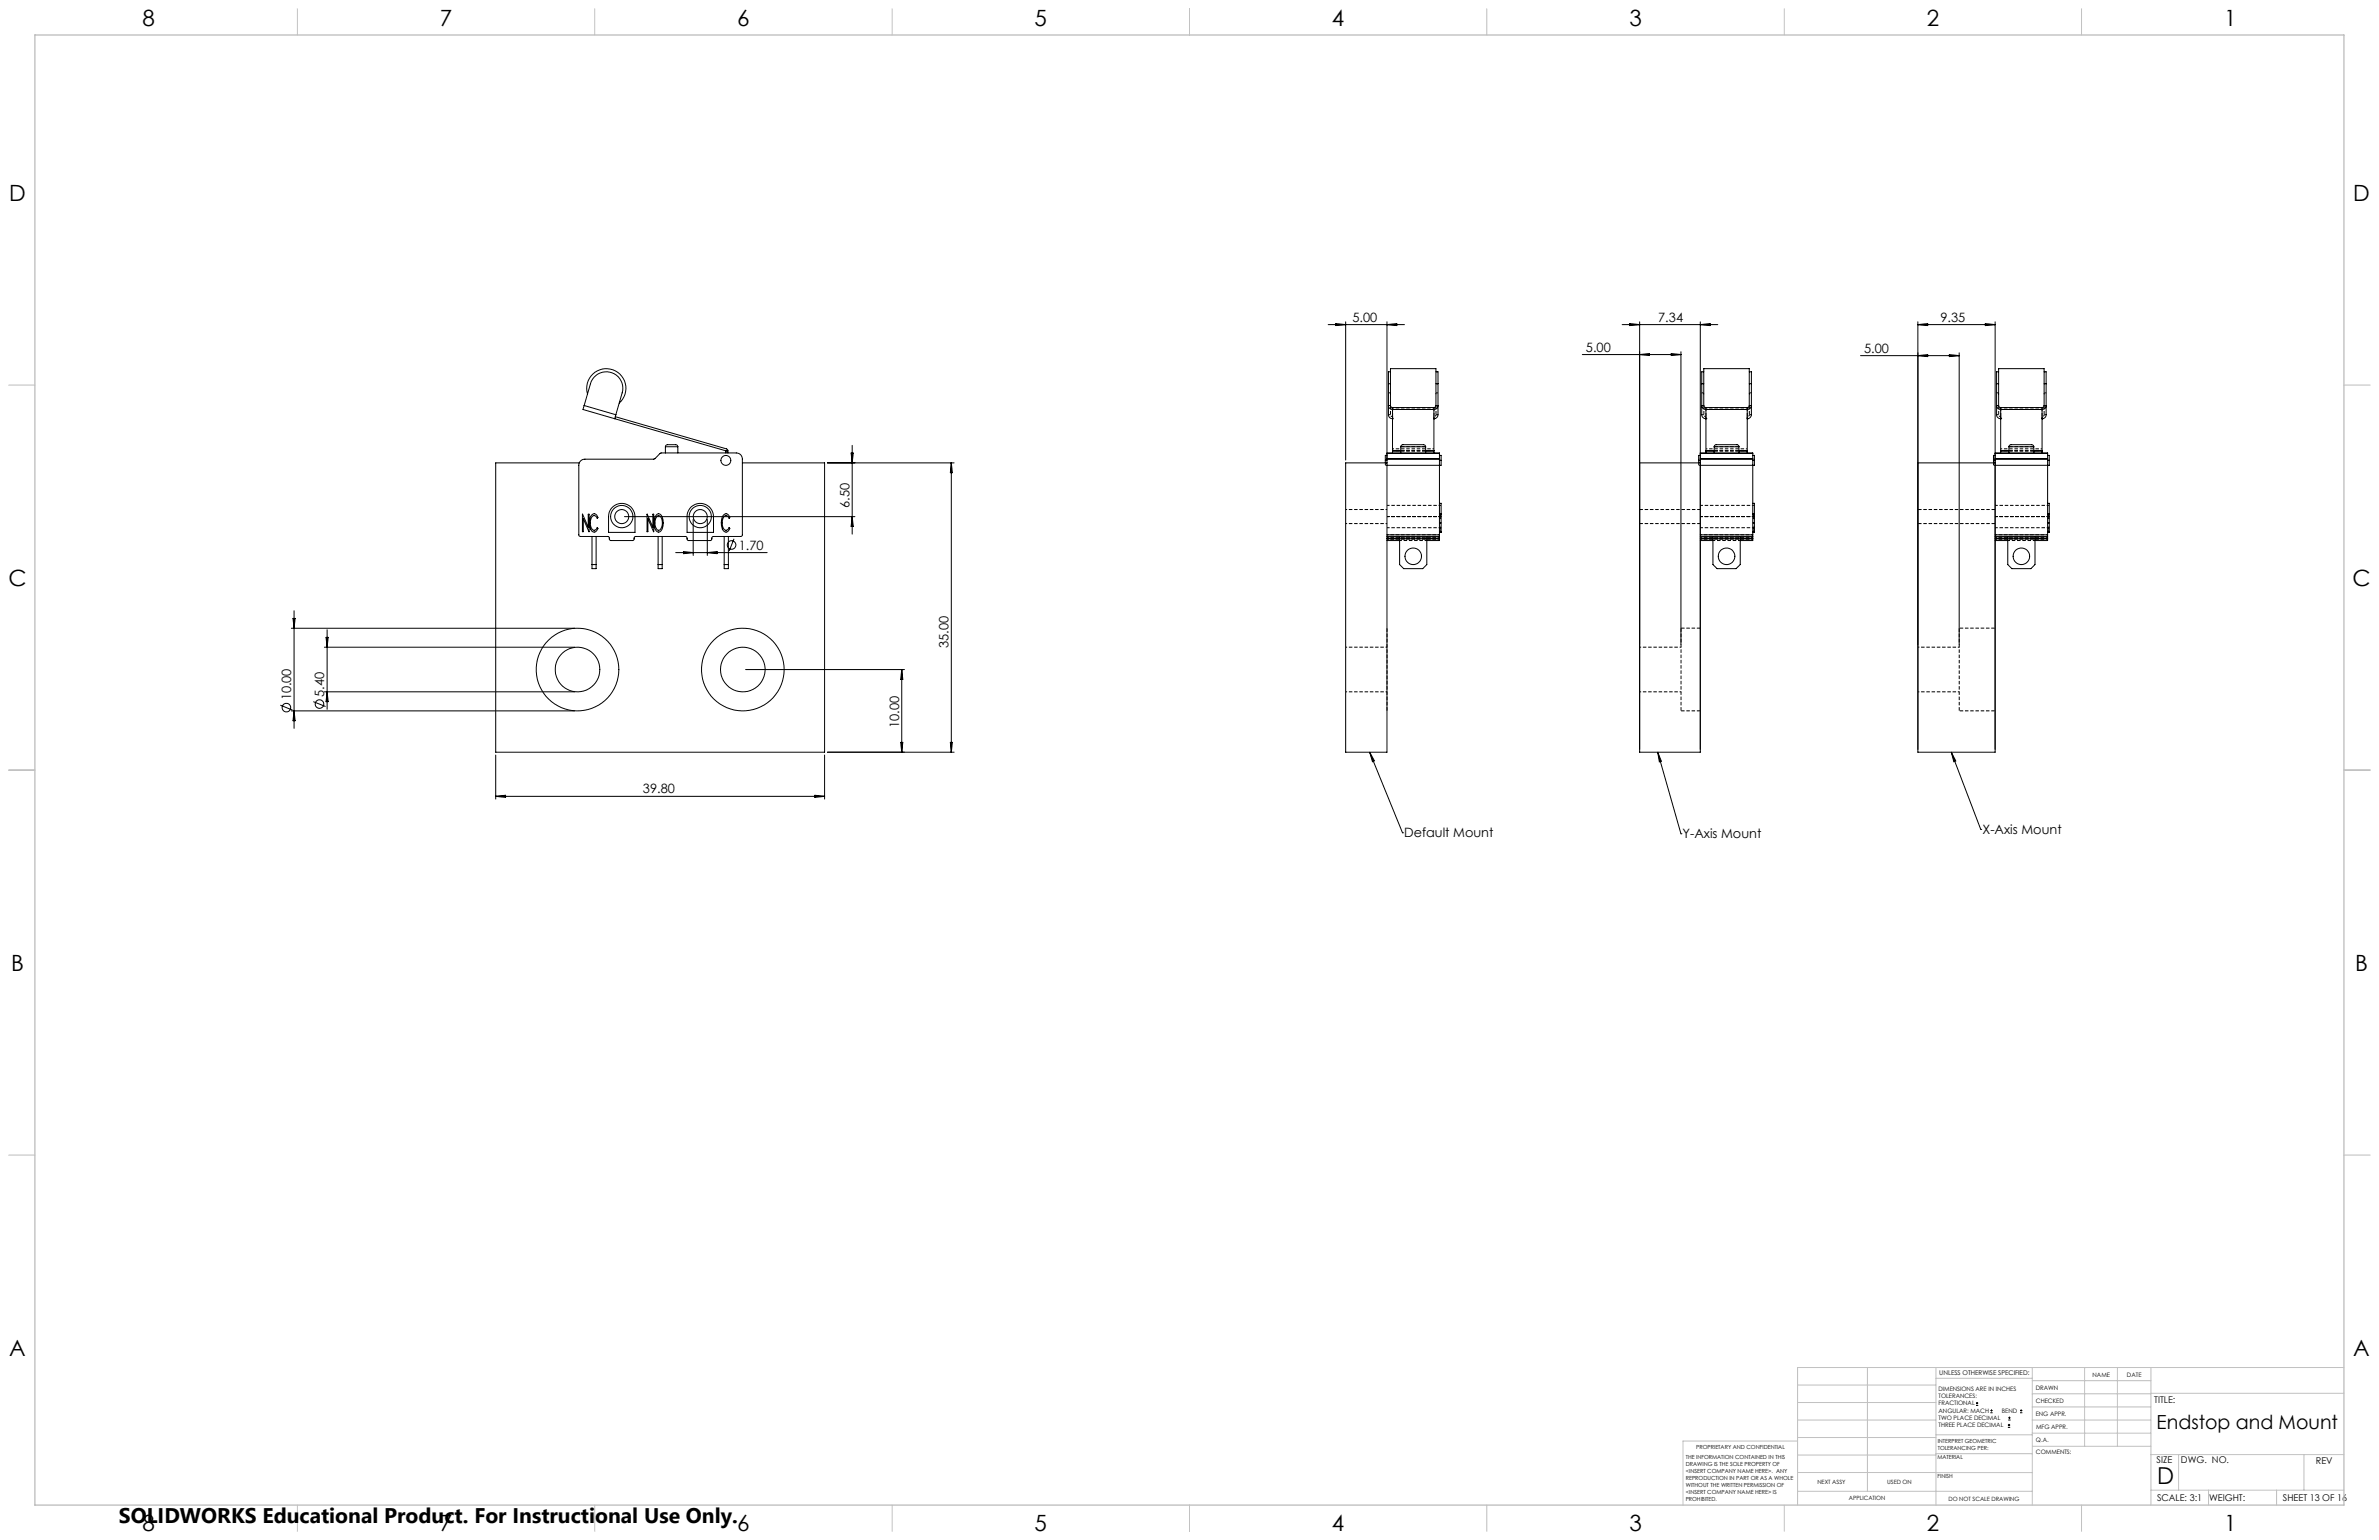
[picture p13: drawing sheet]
<svg xmlns="http://www.w3.org/2000/svg" width="864mm" height="559mm" viewBox="0 0 864 559" stroke-linecap="round" stroke-linejoin="round" font-family="sans-serif">
<defs><g id="words">
<text font-size="8.5" x="783.1" y="538.4">D</text>
<g font-size="8.1">
<text x="51.7" y="9.3">8</text>
<text x="159.7" y="9.3">7</text>
<text x="267.6" y="9.3">6</text>
<text x="375.6" y="9.3">5</text>
<text x="483.5" y="9.3">4</text>
<text x="591.5" y="9.3">3</text>
<text x="699.4" y="9.3">2</text>
<text x="807.4" y="9.3">1</text>
<text x="3.3" y="72.8">D</text>
<text x="854.2" y="72.8">D</text>
<text x="3" y="212.5">C</text>
<text x="853.9" y="212.5">C</text>
<text x="4" y="352.2">B</text>
<text x="854.9" y="352.2">B</text>
<text x="3.3" y="491.9">A</text>
<text x="854.2" y="491.9">A</text>
<text x="51.7" y="555.4">8</text>
<text x="159.7" y="555.4">7</text>
<text x="267.6" y="555.4">6</text>
<text x="375.6" y="555.4">5</text>
<text x="483.5" y="555.4">4</text>
<text x="591.5" y="555.4">3</text>
<text x="699.4" y="555.4">2</text>
<text x="807.4" y="555.4">1</text>
</g>
<text font-size="7.7" x="43.2" y="552.5">SOLIDWORKS Educational Product. For Instructional Use Only.</text>
<text font-size="7.1" x="782.9" y="518.5">Endstop and Mount</text>
<g font-size="4.7">
<text x="491" y="116.7">5.00</text>
<text x="601.9" y="116.7">7.34</text>
<text x="704.4" y="116.7">9.35</text>
<text x="575.7" y="127.6">5.00</text>
<text x="676.7" y="128">5.00</text>
<text x="308.4" y="184.2" transform="rotate(-90 308.4 184.2)">6.50</text>
<text x="268.2" y="199.4">1.70</text>
<text x="344.4" y="235.1" transform="rotate(-90 344.4 235.1)">35.00</text>
<text x="105.7" y="254.2" transform="rotate(-90 105.7 254.2)">10.00</text>
<text x="117.7" y="252.9" transform="rotate(-90 117.7 252.9)">5.40</text>
<text x="326.4" y="264.1" transform="rotate(-90 326.4 264.1)">10.00</text>
<text x="233.4" y="287.9">39.80</text>
<text x="509.7" y="303.8">Default Mount</text>
<text x="610.8" y="304.2">Y-Axis Mount</text>
<text x="719.7" y="302.7">X-Axis Mount</text>
</g>
<g font-size="3.4">
<text x="782" y="508.9">TITLE:</text>
<text x="782.9" y="531">SIZE</text>
<text x="791.7" y="531">DWG. NO.</text>
<text x="840.7" y="531.1">REV</text>
<text x="783" y="544.6">SCALE: 3:1</text>
<text x="801.9" y="544.7">WEIGHT:</text>
<text x="828.7" y="544.6">SHEET 13 OF 16</text>
</g>
<text font-size="2.4" x="704" y="499.1">UNLESS OTHERWISE SPECIFIED:</text>
<g font-size="2.2">
<text x="759.6" y="499.5">NAME</text>
<text x="772.1" y="499.6">DATE</text>
<text x="703.7" y="504.7">DIMENSIONS ARE IN INCHES</text>
<text x="703.7" y="507.3">TOLERANCES:</text>
<text x="703.7" y="510">FRACTIONAL</text>
<text x="739" y="504.3">DRAWN</text>
<text x="739.1" y="509.2">CHECKED</text>
<text x="703.7" y="512.6">ANGULAR: MACH</text>
<text x="703.7" y="515.3">TWO PLACE DECIMAL</text>
<text x="726.7" y="512.6">BEND</text>
<text x="739" y="513.8">ENG APPR.</text>
<text x="703.7" y="517.9">THREE PLACE DECIMAL</text>
<text x="739.1" y="518.6">MFG APPR.</text>
<text x="739.1" y="523.3">Q.A.</text>
<text x="739.1" y="527.5">COMMENTS:</text>
</g>
<g font-size="2.1">
<text x="659.7" y="538.6">NEXT ASSY</text>
<text x="685.1" y="538.6">USED ON</text>
<text x="671.1" y="544.4">APPLICATION</text>
<text x="707.3" y="544.5">DO NOT SCALE DRAWING</text>
</g>
<g font-size="2">
<text x="615.7" y="525.8">PROPRIETARY AND CONFIDENTIAL</text>
<text x="703.4" y="523.5">INTERPRET GEOMETRIC</text>
<text x="703.4" y="526">TOLERANCING PER:</text>
<text x="612" y="529.4">THE INFORMATION CONTAINED IN THIS</text>
<text x="612" y="531.9">DRAWING IS THE SOLE PROPERTY OF</text>
<text x="703.3" y="529.6">MATERIAL</text>
<text x="612" y="534.5">&lt;INSERT COMPANY NAME HERE&gt;. ANY</text>
<text x="612" y="537">REPRODUCTION IN PART OR AS A WHOLE</text>
<text x="612" y="539.5">WITHOUT THE WRITTEN PERMISSION OF</text>
<text x="703.3" y="536.4">FINISH</text>
<text x="612" y="542">&lt;INSERT COMPANY NAME HERE&gt; IS</text>
<text x="612" y="544.6">PROHIBITED.</text>
</g>
</g></defs>
<g fill="none" stroke="#000" stroke-width=".36">
<path d="M482.1 117.8h27.7M484.9 117.4l3.6 .4-3.6 .3zM488.5 116.8v50.1M503.5 116.8v50.1M503.5 117.8l3.5-.4v.7zM588.9 117.8h34.7M591.6 117.4l3.6 .4-3.6 .3zM595.2 116.8v156.1h22v-156.1M617.2 117.8l3.6-.4v.7zM696.2 116.8v156.1h28.1v-156.1M696.2 117.8l3.6-.4v.7zM696.2 117.8h28.1"/>
<path d="M720.7 117.4l3.6 .4-3.6 .3zM504 139.2v11.3a1.45 1.45 0 0 0 1.5 1.4M504 139.2h.8M504.8 134.9h-.8v4.3M521.3 134.9h.7v4.3M521.3 139.2h.7M522 139.2v11.3a1.45 1.45 0 0 1-1.5 1.4M574.4 128.7h35.8M595.2 128.7l3.6-.4v.7zM606.7 128.3l3.5 .4-3.5 .3zM610.2 127.6v106.3M617.7 139.2v11.3a1.51 1.51 0 0 0 1.6 1.4"/>
<path d="M617.7 139.2h.8M618.5 134.9h-.8v4.3M635 134.9h.8v4.3M635 139.2h.8M635.8 139.2v11.3a1.51 1.51 0 0 1-1.5 1.4M675.4 129h35.8M696.2 129l3.6-.3v.7zM707.6 128.7l3.6 .3-3.6 .4zM711.2 128v105.9M724.8 139.2v11.3a1.45 1.45 0 0 0 1.5 1.4M724.8 139.2h.7M725.5 134.9h-.7v4.3"/>
<path d="M742 134.9h.8v4.3M742 139.2h.8M742.8 139.2v11.3a1.45 1.45 0 0 1-1.5 1.4M212.1 147.1l2.2-7.9a6 6 0 0 1 7.5-4.1 6 6 0 0 1 4 7.5l-2.2 7.9M212.1 147.1l-.5 1.5 11.6 3.3M212.1 147.1l11.5 3.4M213.3 142.9a7.1 7.1 0 0 1 8.8-8.8 7.1 7.1 0 0 1 2.7 12.2M223.2 151.9l40.3 11.7M223.3 151.2l40.4 11.7 .5 .7M223.6 150.5l-.4 1.4M504.8 147.1h-.8a1.45 1.45 0 0 0 1.5 1.5h15a1.45 1.45 0 0 0 1.5-1.5h-.7M504.8 147.1l.2 .6 .5 .2"/>
<path d="M504.8 147.1v-13.3h16.5v13.3M505.5 151.9h.1M505.5 147.9h15M505.5 147.9v16.5M520.5 151.9h.1M520.5 147.9v16.5M521.3 147.1l-.2 .6-.6 .2M618.5 147.1h-.8a1.51 1.51 0 0 0 1.6 1.5h15a1.51 1.51 0 0 0 1.5-1.5h-.8M618.5 147.1l.2 .6 .6 .2M618.5 147.1v-13.3h16.5v13.3M619.3 151.9h.1M619.3 147.9v16.5"/>
<path d="M619.3 147.9h15M634.3 151.9h.1M634.3 147.9v16.5M635 147.1l-.2 .6-.5 .2M725.5 147.1h-.7a1.45 1.45 0 0 0 1.5 1.5h15a1.45 1.45 0 0 0 1.5-1.5h-.8M725.5 147.1l.2 .6 .6 .2M725.5 147.1v-13.3h16.5v13.3M726.3 151.9h.1M726.3 147.9h15M726.3 147.9v16.5M741.3 151.9h.1M741.3 147.9v16.5"/>
<path d="M742 147.1l-.2 .6-.5 .2M210.3 168h-30.3v104.9h119.3v-104.9h-29.8M210.7 167.3l.8-.5 .8-.2h25l2.6-2.2h27.4a2.17 2.17 0 0 1 2.2 2.2v27.7l-.6 .4h-10l-.5 .3-.1 .9-.4 .2h-8l-.4-.2-.2-1-.4-.2h-18.2l-.4 .2-.1 .9-.5 .3h-8l-.5-.3-.1-.9-.4-.2-10.3-.1-.3-.4v-25.4l.2-.8zM241.5 162.1l.2-.4 .6-.3h3l.6 .2 .2 .5M241.5 162.1v2.3M241.5 162.1h4.6M246.1 162.1v2.3M263.5 163.6h.1M263.5 163.6h.7M263.5 163.6v.8M264.2 163.6v.8M300.4 168h46"/>
<path d="M309 164.4h.7l-.3 3.6zM309.4 161.6v32.2M345.3 168v104.9M345.3 168l.4 3.5h-.7zM488.5 168h15v104.9h-15zM502.9 167v1M502.9 167h.6M503.5 166.6v1.4M503.5 164.4l19 .1zM503.5 165.2h-.6v1.8M503.5 166.6h19M505.5 163.6h.1"/>
<path d="M505.5 163.6h3M508.5 162.1l.3-.6 .5-.1h7.4l.5 .1 .3 .6M508.5 162.1h9M508.5 162.1v2.3M517.5 163.6h3M517.5 162.1v2.3M520.5 163.6h.1M522.5 166.6v27.5M522.5 166.4l-19 .2M522.5 166.4v.2M522.5 165.2h.6v1.8M522.5 167h.6"/>
<path d="M522.5 164.5v1.9M523.1 167v1.8h-19.6M616.6 167v1M616.6 167h.6M617.2 166.6v1.4h-22M617.2 164.4l19.1 .1zM617.2 165.2h-.6v1.8M617.2 166.6h19.1M619.3 163.6h.1M619.3 163.6h3M622.3 162.1l.1-.4 .6-.3h7.5l.7 .3 .1 .4M622.3 162.1h9"/>
<path d="M622.3 162.1v2.3M631.3 163.6h3M631.3 162.1v2.3M634.3 163.6h.1M636.3 166.6v27.5M636.3 166.4l-19.1 .2M636.3 166.4v.2M636.3 165.2h.6v1.8M636.3 164.5v1.9M636.3 167h.6M636.9 167v1.8h-19.7M723.7 167v1"/>
<path d="M723.7 167h.6M724.3 166.6v1.4h-28.1M724.3 164.4l19 .1zM724.3 165.2h-.6v1.8M724.3 166.6h19M726.3 163.6h.1M726.3 163.6h3M729.3 162.1l.2-.6 .5-.1h7.5l.5 .1 .3 .6M729.3 162.1h9M729.3 162.1v2.3M738.3 163.6h3M738.3 162.1v2.3"/>
<path d="M741.3 163.6h.1M743.3 166.6v27.5M743.3 166.4l-19 .2M743.3 166.4v.2M743.3 165.2h.6v1.8M743.3 167h.6M743.3 164.5v1.9M743.9 167v1.8h-19.6M211.4 186.6h.1M211.4 186.6v6.3h.3v-4.7l2.1 4.7M211.5 186.6l2 4.7v-4.7h.4v6.3M213.8 192.9h.1"/>
<path d="M214.8 186.9a1.1 1.1 0 0 1 1.8 0l.5 .8-.3 .4-.2-.4a.98 .98 0 0 0-1.7-.3 4 4 0 0 0 .4 4.9h.8l.7-.9a1.23 1.23 0 0 1-.5 1.4 1.23 1.23 0 0 1-1.5-.1 5.5 5.5 0 0 1 0-5.8zM214.9 194.7v11.6h1.5v-11.6M222.5 183.9a4.8 4.8 0 0 1 5.1-.8 4.8 4.8 0 0 1 2.9 4.4v5.7h-9.6l.1-6.5 .5-1.5zM226.7 187.5h83.6M234.9 186.6l2.1 4.7v-4.7h.3v6.3l-2.1-4.7v4.7h-.3zM238.2 186.9a1.28 1.28 0 0 1 1.4-.3 1.28 1.28 0 0 1 .9 1.1 5 5 0 0 1-.9 5.3 1.84 1.84 0 0 1-2.1-2.2v-2zM238.7 187.2l.4-.1a3.1 3.1 0 0 1 1.1 4.2l-.4 .8a.8 .8 0 0 1-1.4 0 4.1 4.1 0 0 1 .3-4.9zM238.9 194.7v11.6h1.5v-11.6M250.9 183.9a4.8 4.8 0 0 1 5.2-.8 4.8 4.8 0 0 1 2.9 4.4v5.7h-9.6v-6.5l.6-1.5zM251.6 188.5v13M256.8 188.5v13M262.7 186.9a1.1 1.1 0 0 1 1.8 0l.4 .8-.2 .4-.2-.4a.98 .98 0 0 0-1.7-.3 4 4 0 0 0 .4 4.9h.8l.7-.9a1.23 1.23 0 0 1-.5 1.4 1.23 1.23 0 0 1-1.6-.1 5.5 5.5 0 0 1 .1-5.8z"/>
<path d="M262.9 194.7v11.6h1.5v-11.6M266.5 195.5l-1.8 4.5M309.4 187.5l.3 3.5h-.7zM503.5 194.7h19M503.5 196.1h4.6M503.5 194.1h19M503.5 195.3h4.6M503.5 195.5h4.6M508.1 194.7v10.2l1.5 1.4h6.9l1.4-1.4v-10.2M517.9 195.3h4.6M517.9 195.5h4.6M522.5 194.1v.6"/>
<path d="M522.5 194.7v.6M522.5 182.6h.6v3.7M522.5 195.5v.6h-4.6M522.5 186.6h.6M522.5 192.9h.6M522.5 186.4h.6v6.8h-.6M522.5 193.1h.6M522.5 195.3v.2M617.2 194.7h19.1M617.2 196.1h4.6M617.2 194.1h19.1M617.2 195.3h4.6"/>
<path d="M617.2 195.5h4.6M621.8 194.7v10.2l1.5 1.4h6.9l1.5-1.4v-10.2M631.7 195.3h4.6M631.7 195.5h4.6M636.3 194.1v.6M636.3 194.7v.6M636.3 182.6h.6v3.7M636.3 195.5v.6h-4.6M636.3 186.6h.6M636.3 192.9h.6M636.3 186.4h.6v6.8h-.6M636.3 195.3v.2"/>
<path d="M636.3 193.1h.6M724.3 194.7h19M724.3 196.1h4.5M724.3 194.1h19M724.3 195.3h4.5M724.3 195.5h4.5M728.8 194.7v10.2l1.5 1.4h6.9l1.5-1.4v-10.2M738.7 195.3h4.6M738.7 195.5h4.6M743.3 194.1v.6M743.3 194.7v.6M743.3 182.6h.6v3.7"/>
<path d="M743.3 195.5v.6h-4.6M743.3 186.6h.6M743.3 192.9h.6M743.3 186.4h.6v6.8h-.6M743.3 193.1h.6M743.3 195.3v.2M214.9 204.9h1.5M238.9 204.9h1.5M245.3 200.5h33.2M248.1 200.1l3.5 .4-3.5 .4zM256.8 200.5l3.5-.4v.8zM262.9 204.9h1.5"/>
<path d="M105.8 228h102.8M106.4 224.4h.7l-.3 3.6zM106.8 221.6v42.7M117.8 234.8h90.8M118.4 231.3h.7l-.4 3.5zM118.7 228.5v28.9M101.7 255.9l4.5 1.8M105.8 258h102.8M106.8 258l.3 3.5h-.7zM113.7 254.6l4.5 1.8M117.8 251h90.8M118.7 251l.4 3.6h-.7z"/>
<path d="M270.7 243h57.6M327.3 243v29.9M327.3 243l.4 3.5h-.7zM180 274v15.9M299.3 274v15.9M300.4 272.9h46M327 269.4h.7l-.4 3.5zM345 269.4h.7l-.4 3.5zM497.2 272.9l1.7 3.2-.7 .3zM497.2 272.9l11.9 29.3M601.8 272.9l1.3 3.4-.7 .2zM601.8 272.9l8.4 29.6"/>
<path d="M708.3 272.9l1.7 3.2-.7 .3zM708.3 272.9l10.7 28.1M180 289h119.3M180 289l3.5-.4v.7zM295.8 288.6l3.5 .4-3.5 .3zM509.1 302.2h.1M610.2 302.5h.1M719 301h.1M717.3 510h.8M717.3 509.1h.8M717.7 508.7v.9M722.5 512.6h.8"/>
<path d="M722.5 511.8h.8M722.9 511.4v.8M728.9 517.9h.8M728.9 517.1h.8M729 515.3h.9M729 514.5h.9M729.3 516.7v.8M729.4 514v.9M733.3 512.6h.8M733.3 511.8h.8M733.7 511.4v.8"/>
<circle cx="263.5" cy="167.1" r="1.8"/>
<circle cx="225.7" cy="187.4" r="4"/>
<circle cx="225.7" cy="187.4" r="2.54"/>
<circle cx="254.2" cy="187.4" r="2.55"/>
<circle cx="254.2" cy="187.4" r="4"/>
<circle cx="265.6" cy="197.7" r="1.56"/>
<circle cx="513" cy="201.9" r="3"/>
<circle cx="626.8" cy="201.9" r="3"/>
<circle cx="733.8" cy="201.9" r="3"/>
<circle cx="104" cy="256.8" r="1.56"/>
<circle cx="116" cy="255.5" r="1.56"/>
<circle cx="209.6" cy="243" r="8.1"/>
<circle cx="209.7" cy="242.9" r="15"/>
<circle cx="269.7" cy="242.9" r="8.1"/>
<circle cx="269.7" cy="243" r="15"/>
</g>
<g fill="none" stroke="#000" stroke-width=".36" stroke-dasharray="1.3 .6" stroke-dashoffset=".6" stroke-linecap="butt">
<path d="M505.5 151.2l-.5-.2-.2-.5M521.3 150.5l-.2 .5-.6 .2M619.3 151.2l-.6-.2-.2-.5M635 150.5l-.2 .5-.5 .2M726.3 151.2l-.5-.2-.3-.5M742 150.5l-.2 .5-.5 .2M522.6 195.5h-19.1M522.6 195.2h-19.1M522.6 194h-19.1M636.3 195.5h-19M636.3 195.2h-19M636.3 194h-19"/>
<path d="M743.3 195.5h-19M743.3 195.2h-19M743.3 194h-19"/>
</g>
<g fill="none" stroke="#000" stroke-width=".36" stroke-dasharray="1.3 .6" stroke-dashoffset="-.1" stroke-linecap="butt">
<path d="M504.8 150.5v-3.4M505.5 147.9v3.3M520.5 151.2v-3.3M521.3 147.1v3.4M618.5 150.5v-3.4M619.3 147.9v3.3M634.3 151.2v-3.3M635 147.1v3.4M725.5 150.5v-3.4M726.3 147.9v3.3M741.3 151.2v-3.3M742 147.1v3.4"/>
<path d="M508.5 162.1h9M508.5 163.6h9M622.3 162.1h9M622.3 163.6h9M729.3 162.1h9M729.3 163.6h9M696.2 190h28.1M724.3 184.9h-28.1M503.5 227.9v30M610.2 227.9v30M711.2 227.9v30"/>
</g>
<g fill="none" stroke="#000" stroke-width=".36" stroke-dasharray="1.3 .6" stroke-dashoffset=".4" stroke-linecap="butt">
<path d="M504.8 142.5h-.8M504.8 150.5h-.8M505.5 151.2v.7M520.5 151.9v-.7M520.5 151.2v.7M521.3 150.5h.7M522 142.5h-.7M618.5 142.5h-.7M618.5 150.5h-.7M619.3 151.2v.7M634.3 151.9v-.7M634.3 151.2v.7"/>
<path d="M635 150.5h.8M635.8 142.5h-.8M725.5 142.5h-.7M725.5 150.5h-.7M726.3 151.2v.7M741.3 151.9v-.7M741.3 151.2v.7M742 150.5h.8M742.8 142.5h-.8M502.9 167.9v.9M616.7 167.9v.9M723.7 167.9v.9"/>
<path d="M518 196.1h-9.9M518 195.2h-9.9M518 195.5h-9.9M631.7 196.1h-9.9M631.7 195.2h-9.9M631.7 195.5h-9.9M738.7 196.1h-9.9M738.7 195.2h-9.9M738.7 195.5h-9.9"/>
</g>
<g fill="none" stroke="#000" stroke-width=".36" stroke-dasharray="1.3 .6" stroke-linecap="butt">
<path d="M504.8 148h16.5M618.5 148h16.5M725.5 148h16.5M502.9 167h.6M502.9 168.8h.6M523.2 167h-.6M616.7 167h.6M616.7 168.8h.6M636.9 167h-.6M723.7 167h.6M723.7 168.8h.6M743.9 167h-.6"/>
<path d="M523.2 188.2h-.6M523.2 191.3h-.6M523.2 189.7h-.6M523.2 192h-.6M523.2 188.1h-.6M523.2 187h-.6M523.2 191.4h-.6M523.2 192.4h-.6M523.2 187.7h-.6M523.2 191.7h-.6M523.2 187.4h-.6M523.2 189.8h-.6"/>
<path d="M636.9 188.2h-.6M636.9 191.3h-.6M636.9 189.7h-.6M636.9 192h-.6M636.9 188.1h-.6M636.9 187h-.6M636.9 191.4h-.6M636.9 192.4h-.6M636.9 187.7h-.6M636.9 191.7h-.6M636.9 187.4h-.6M636.9 189.8h-.6"/>
<path d="M743.9 188.2h-.6M743.9 191.3h-.6M743.9 189.7h-.6M743.9 192h-.6M743.9 188.1h-.6M743.9 187h-.6M743.9 191.4h-.6M743.9 192.4h-.6M743.9 187.7h-.6M743.9 191.7h-.6M743.9 187.4h-.6M743.9 189.8h-.6"/>
<path d="M617.3 227.9h-7.1M610.2 257.9h7.1"/>
</g>
<g fill="none" stroke="#000" stroke-width=".36" stroke-dasharray="1.3 .6" stroke-dashoffset=".8" stroke-linecap="butt">
<path d="M505.5 162.9h15M505.5 163.6h15M619.3 162.9h15M619.3 163.6h15M726.3 162.9h15M726.3 163.6h15M488.5 190h15M503.5 184.9h-15M503.5 234.8h-15M610.2 234.8h-15M711.2 234.8h-15M488.5 251h15"/>
<path d="M595.2 251h15M696.2 251h15"/>
</g>
<path d="M503.5 187.4h19.7M503.5 191.5h19.7M523.2 183.4h-19.7M617.3 187.4h19.6M617.3 191.5h19.6M636.9 183.4h-19.6M724.3 187.4h19.6M724.3 191.5h19.6M743.9 183.4h-19.6" fill="none" stroke="#000" stroke-width=".36" stroke-dasharray="1.3 .6" stroke-dashoffset=".3" stroke-linecap="butt"/>
<path d="M595.2 190h22.1M617.3 184.9h-22.1" fill="none" stroke="#000" stroke-width=".36" stroke-dasharray="1.3 .6" stroke-dashoffset=".1" stroke-linecap="butt"/>
<path d="M724.3 227.9h-13.1M711.2 257.9h13.1" fill="none" stroke="#000" stroke-width=".36" stroke-dasharray="1.3 .6" stroke-dashoffset="-.2" stroke-linecap="butt"/>
<g fill="none" stroke="#c0c0c0" stroke-width=".36">
<path d="M107.9 3.2v9.5M215.9 3.2v9.5M323.8 3.2v9.5M431.8 3.2v9.5M539.7 3.2v9.5M647.7 3.2v9.5M755.6 3.2v9.5M3.1 139.7h9.6M850.9 139.7h9.5M3.1 279.4h9.6M850.9 279.4h9.5M3.1 419.1h9.6"/>
<path d="M850.9 419.1h9.5M677.9 496.2v44.9M702.8 496.2v49.9M737.7 496.2v49.9M756.7 496.2v28.6M768.6 496.2v28.6M780.8 496.2v49.9M850.9 496.2h-198.4v49.9M652.5 515.3h50.3M652.5 508.9h50.3M652.5 502.6h50.3M702.8 500.1h34.9"/>
<path d="M737.7 510.5h43.1M737.7 505.7h43.1M737.7 501h43.1M737.7 515.3h43.1M780.8 505.6h70.1M652.5 534.3l85.2 .1M652.5 528h50.3M652.5 521.6h50.3M652.5 522.9h-41.6v23.2M702.8 527.5h35M702.8 520.6h35M737.7 520h43.1"/>
<path d="M737.8 524.8h43M780.8 527.8h70.1M790.9 527.8v12.9M836.4 527.8v12.9M107.9 546.1v9.6M215.9 546.1v9.6M323.8 546.1v9.6M431.8 546.1v9.6M539.7 546.1v9.6M647.7 546.1v9.6M652.5 541.1h85.2M755.6 546.1v9.6"/>
<path d="M780.8 540.7h70.1M801.7 540.7v5.4M826.4 540.7v5.4"/>
</g>
<path d="M12.7 12.7h838.2v533.4h-838.2z" fill="none" stroke="#c0c0c0" stroke-width=".5"/>
<path d="M601.8 272.9l1.3 3.4-.7 .2zM497.2 272.9l1.7 3.2-.7 .3zM708.3 272.9l1.7 3.2-.7 .3z" fill="#000"/>
<use href="#words"/>
</svg>
